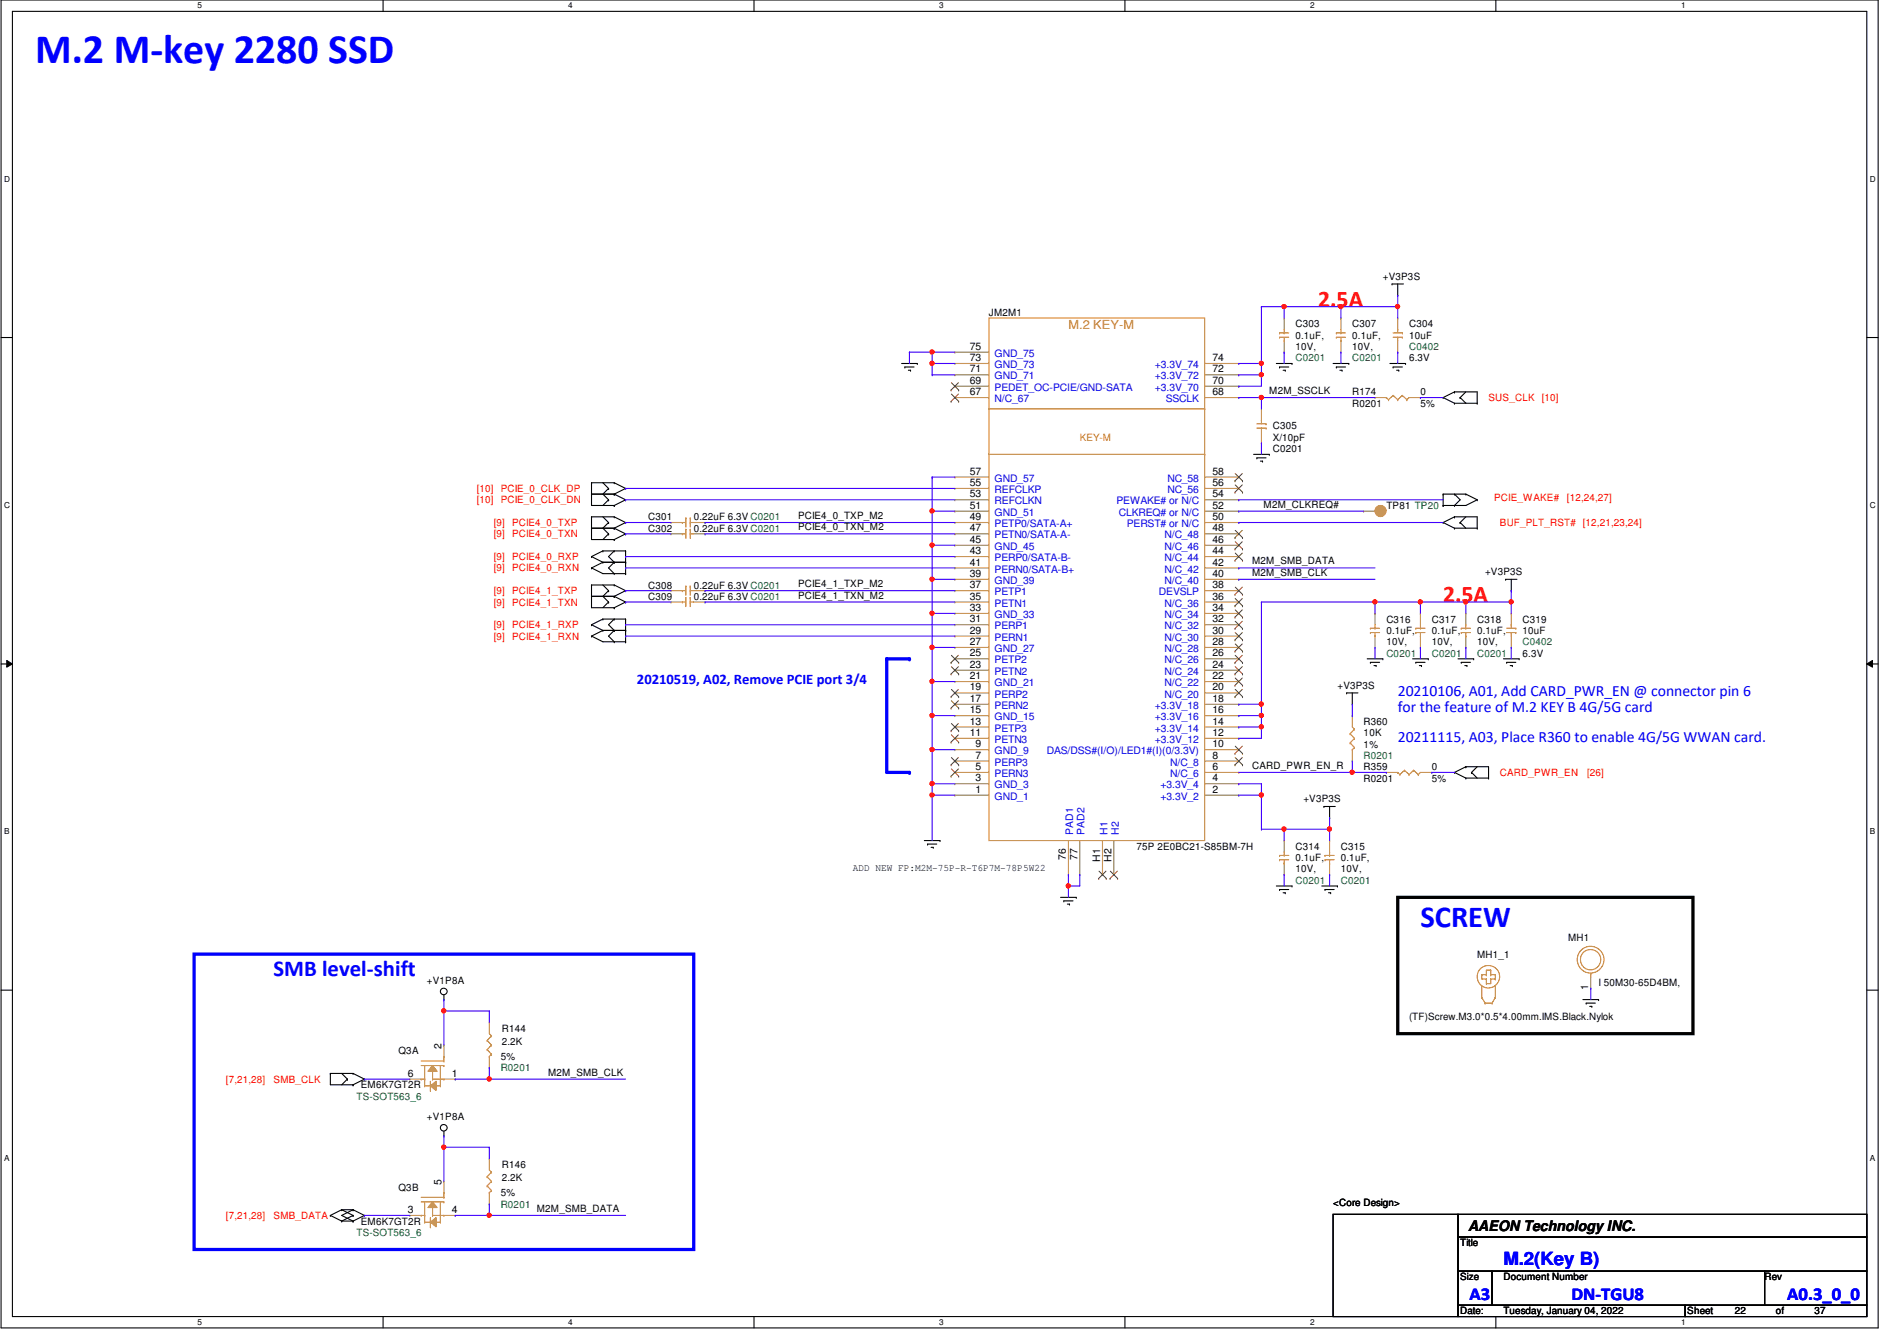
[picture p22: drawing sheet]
<svg xmlns="http://www.w3.org/2000/svg" width="297mm" height="210mm" viewBox="0 0 297 210" stroke-linecap="round" stroke-linejoin="round" font-family="sans-serif">
<defs><g id="words">
<text font-size="6.6" fill="#00f" x="5.5" y="9.8">M.2 M-key 2280 SSD</text>
<text font-size="4.8" fill="#00f" x="222.4" y="145">SCREW</text>
<g font-size="3.7" fill="#f00">
<text x="206.4" y="48">2.5A</text>
<text x="226" y="94.2">2.5A</text>
</g>
<text font-size="3.6" fill="#00f" x="42.8" y="152.7">SMB level-shift</text>
<g font-size="2.8" fill="#00f">
<text x="230.1" y="203.5">A3</text>
<text x="235.4" y="198">M.2(Key B)</text>
<text x="246.1" y="203.5">DN-TGU8</text>
<text x="279.9" y="203.5">A0.3_0_0</text>
</g>
<g font-size="2.5" fill="#00f">
<text x="218.9" y="109">20210106, A01, Add CARD_PWR_EN @ connector pin 6</text>
<text x="218.9" y="111.5">for the feature of M.2 KEY B 4G/5G card</text>
<text x="218.9" y="116.1">20211115, A03, Place R360 to enable 4G/5G WWAN card.</text>
</g>
<text font-size="2.3" fill="#00f" x="99.7" y="107.1">20210519, A02, Remove PCIE port 3/4</text>
<text font-size="2.3" x="229.9" y="192.7">AAEON Technology INC.</text>
<text font-size="1.9" fill="#cc8006" x="167.3" y="51.6">M.2 KEY-M</text>
<g font-size="1.6">
<text x="216.5" y="43.8">+V3P3S</text>
<text x="154.9" y="49.4">JM2M1</text>
<text x="202.9" y="51.2">C303</text>
<text x="202.9" y="53">0.1uF,</text>
<text x="211.7" y="51.2">C307</text>
<text x="211.7" y="53">0.1uF,</text>
<text x="220.6" y="51.2">C304</text>
<text x="220.6" y="53">10uF</text>
<text x="151.8" y="58.3">71</text>
<text x="151.8" y="56.5">73</text>
<text x="151.8" y="54.7">75</text>
<text x="189.9" y="58.3">72</text>
<text x="189.9" y="56.5">74</text>
<text x="202.9" y="54.8">10V,</text>
<text x="211.7" y="54.8">10V,</text>
<text x="220.6" y="56.6">6.3V</text>
<text x="151.8" y="61.8">67</text>
<text x="151.8" y="60.1">69</text>
<text x="189.9" y="61.8">68</text>
<text x="189.9" y="60.1">70</text>
<text x="198.8" y="61.7">M2M_SSCLK</text>
<text x="211.7" y="61.9">R174</text>
<text x="211.7" y="63.7">R0201</text>
<text x="222.4" y="61.9">0</text>
<text x="222.4" y="63.7">5%</text>
<text x="199.3" y="67.2">C305</text>
<text x="199.3" y="69">X/10pF</text>
<text x="199.3" y="70.8">C0201</text>
<text x="151.8" y="77.9">53</text>
<text x="151.8" y="76.1">55</text>
<text x="151.8" y="74.3">57</text>
<text x="189.9" y="77.9">54</text>
<text x="189.9" y="76.1">56</text>
<text x="189.9" y="74.3">58</text>
<text x="101.5" y="83.2">C302</text>
<text x="101.5" y="81.4">C301</text>
<text x="108.6" y="83.2">0.22uF 6.3V C0201</text>
<text x="108.6" y="81.4">0.22uF 6.3V C0201</text>
<text x="125" y="81.2">PCIE4_0_TXP_M2</text>
<text x="125" y="83">PCIE4_0_TXN_M2</text>
<text x="151.8" y="83.2">47</text>
<text x="151.8" y="81.4">49</text>
<text x="151.8" y="79.6">51</text>
<text x="189.9" y="83.2">48</text>
<text x="189.9" y="81.4">50</text>
<text x="189.9" y="79.6">52</text>
<text x="197.9" y="79.5">M2M_CLKREQ#</text>
<text x="217.1" y="79.7">TP81 TP20</text>
<text x="151.8" y="88.5">41</text>
<text x="151.8" y="86.7">43</text>
<text x="151.8" y="85">45</text>
<text x="189.9" y="88.5">42</text>
<text x="189.9" y="86.7">44</text>
<text x="189.9" y="85">46</text>
<text x="196.1" y="88.3">M2M_SMB_DATA</text>
<text x="101.5" y="93.9">C309</text>
<text x="101.5" y="92.1">C308</text>
<text x="108.6" y="93.9">0.22uF 6.3V C0201</text>
<text x="108.6" y="92.1">0.22uF 6.3V C0201</text>
<text x="125" y="91.9">PCIE4_1_TXP_M2</text>
<text x="125" y="93.7">PCIE4_1_TXN_M2</text>
<text x="151.8" y="95.6">33</text>
<text x="151.8" y="93.9">35</text>
<text x="151.8" y="92.1">37</text>
<text x="151.8" y="90.3">39</text>
<text x="189.9" y="95.6">34</text>
<text x="189.9" y="93.9">36</text>
<text x="189.9" y="92.1">38</text>
<text x="189.9" y="90.3">40</text>
<text x="196.1" y="90.1">M2M_SMB_CLK</text>
<text x="232.5" y="90">+V3P3S</text>
<text x="151.8" y="101">27</text>
<text x="151.8" y="99.2">29</text>
<text x="151.8" y="97.4">31</text>
<text x="189.9" y="101">28</text>
<text x="189.9" y="99.2">30</text>
<text x="189.9" y="97.4">32</text>
<text x="217.1" y="97.5">C316</text>
<text x="217.1" y="99.2">0.1uF,</text>
<text x="217.1" y="101">10V,</text>
<text x="224.2" y="97.5">C317</text>
<text x="224.2" y="99.2">0.1uF,</text>
<text x="224.2" y="101">10V,</text>
<text x="231.3" y="97.5">C318</text>
<text x="231.3" y="99.2">0.1uF,</text>
<text x="231.3" y="101">10V,</text>
<text x="238.4" y="97.5">C319</text>
<text x="238.4" y="99.2">10uF</text>
<text x="151.8" y="106.3">21</text>
<text x="151.8" y="104.5">23</text>
<text x="151.8" y="102.7">25</text>
<text x="189.9" y="106.3">22</text>
<text x="189.9" y="104.5">24</text>
<text x="189.9" y="102.7">26</text>
<text x="209.4" y="107.8">+V3P3S</text>
<text x="238.4" y="102.8">6.3V</text>
<text x="151.8" y="109.9">17</text>
<text x="151.8" y="113.4">13</text>
<text x="151.8" y="111.6">15</text>
<text x="151.8" y="108.1">19</text>
<text x="189.9" y="108.1">20</text>
<text x="189.9" y="113.4">14</text>
<text x="189.9" y="111.6">16</text>
<text x="189.9" y="109.9">18</text>
<text x="213.5" y="113.5">R360</text>
<text x="151.8" y="115.2">11</text>
<text x="152.7" y="118.7">7</text>
<text x="152.7" y="117">9</text>
<text x="189.9" y="118.7">8</text>
<text x="189.9" y="117">10</text>
<text x="189.9" y="115.2">12</text>
<text x="213.5" y="115.2">10K</text>
<text x="213.5" y="117">1%</text>
<text x="152.7" y="124.1">1</text>
<text x="152.7" y="122.3">3</text>
<text x="152.7" y="120.5">5</text>
<text x="189.9" y="124.1">2</text>
<text x="189.9" y="122.3">4</text>
<text x="189.9" y="120.5">6</text>
<text x="196.1" y="120.4">CARD_PWR_EN_R</text>
<text x="204.1" y="125.6">+V3P3S</text>
<text x="213.5" y="120.6">R359</text>
<text x="213.5" y="122.3">R0201</text>
<text x="224.2" y="120.6">0</text>
<text x="224.2" y="122.3">5%</text>
<text x="133.5" y="136.4">ADD NEW FP:M2M-75P-R-T6P7M-78P5W22</text>
<text x="166.9" y="134.6" transform="rotate(-90 166.9 134.6)">76</text>
<text x="168.7" y="134.6" transform="rotate(-90 168.7 134.6)">77</text>
<text x="172.3" y="134.9" transform="rotate(-90 172.3 134.9)">H1</text>
<text x="174" y="134.9" transform="rotate(-90 174 134.9)">H2</text>
<text x="178" y="133">75P 2E0BC21-S85BM-7H</text>
<text x="202.9" y="133">C314</text>
<text x="202.9" y="134.8">0.1uF,</text>
<text x="202.9" y="136.6">10V,</text>
<text x="210" y="133">C315</text>
<text x="210" y="134.8">0.1uF,</text>
<text x="210" y="136.6">10V,</text>
<text x="231.3" y="149.9">MH1_1</text>
<text x="245.5" y="147.2">MH1</text>
<text x="66.8" y="154">+V1P8A</text>
<text x="248.7" y="155" transform="rotate(-90 248.7 155)">1</text>
<text x="250.3" y="154.3">I 50M30-65D4BM,</text>
<text x="78.6" y="161.5">R144</text>
<text x="220.6" y="159.7">(TF)Screw.M3.0*0.5*4.00mm.IMS.Black.Nylok</text>
<text x="62.4" y="165">Q3A</text>
<text x="69.1" y="164.1" transform="rotate(-90 69.1 164.1)">2</text>
<text x="78.4" y="165.9">5%</text>
<text x="78.6" y="163.6">2.2K</text>
<text x="56.5" y="170.3">EM6K7GT2R</text>
<text x="63.8" y="168.5">6</text>
<text x="70.7" y="168.5">1</text>
<text x="85.8" y="168.4">M2M_SMB_CLK</text>
<text x="66.8" y="175.3">+V1P8A</text>
<text x="69.1" y="185.5" transform="rotate(-90 69.1 185.5)">5</text>
<text x="78.6" y="182.8">R146</text>
<text x="78.6" y="184.9">2.2K</text>
<text x="56.5" y="191.7">EM6K7GT2R</text>
<text x="62.4" y="186.4">Q3B</text>
<text x="63.8" y="189.9">3</text>
<text x="70.7" y="189.9">4</text>
<text x="78.4" y="187.2">5%</text>
<text x="84.1" y="189.7">M2M_SMB_DATA</text>
<text x="208.7" y="188.8">&lt;Core Design&gt;</text>
<text x="228.6" y="195.1">Title</text>
<text x="228.6" y="200.4">Size</text>
<text x="235.4" y="200.4">Document Number</text>
<text x="276.3" y="200.4">Rev</text>
<text x="228.6" y="205.7">Date:</text>
<text x="235.4" y="205.7">Tuesday, January 04, 2022</text>
<text x="264.2" y="205.7">Sheet</text>
<text x="271.6" y="205.7">22</text>
<text x="278.1" y="205.7">of</text>
<text x="284.1" y="205.7">37</text>
</g>
<g font-size="1.6" fill="#00c">
<text x="155.7" y="59.4">GND_71</text>
<text x="155.7" y="57.6">GND_73</text>
<text x="155.7" y="55.8">GND_75</text>
<text x="180.8" y="59.4">+3.3V_72</text>
<text x="180.8" y="57.6">+3.3V_74</text>
<text x="155.7" y="62.9">N/C_67</text>
<text x="155.7" y="61.2">PEDET_OC-PCIE/GND-SATA</text>
<text x="180.8" y="61.2">+3.3V_70</text>
<text x="182.5" y="62.9">SSCLK</text>
<text x="155.7" y="77.2">REFCLKP</text>
<text x="155.7" y="75.4">GND_57</text>
<text x="182.8" y="77.2">NC_56</text>
<text x="182.8" y="75.4">NC_58</text>
<text x="155.7" y="82.5">PETP0/SATA-A+</text>
<text x="155.7" y="80.7">GND_51</text>
<text x="155.7" y="79">REFCLKN</text>
<text x="174.8" y="79">PEWAKE# or N/C</text>
<text x="175.2" y="80.7">CLKREQ# or N/C</text>
<text x="176.4" y="82.5">PERST# or N/C</text>
<text x="155.7" y="89.6">PERN0/SATA-B+</text>
<text x="155.7" y="87.8">PERP0/SATA-B-</text>
<text x="155.7" y="86.1">GND_45</text>
<text x="155.7" y="84.3">PETN0/SATA-A-</text>
<text x="182.3" y="89.6">N/C_42</text>
<text x="182.3" y="87.8">N/C_44</text>
<text x="182.3" y="86.1">N/C_46</text>
<text x="182.3" y="84.3">N/C_48</text>
<text x="155.7" y="95">PETN1</text>
<text x="155.7" y="93.2">PETP1</text>
<text x="155.7" y="91.4">GND_39</text>
<text x="181.5" y="93.2">DEVSLP</text>
<text x="182.3" y="95">N/C_36</text>
<text x="182.3" y="91.4">N/C_40</text>
<text x="155.7" y="100.3">PERN1</text>
<text x="155.7" y="98.5">PERP1</text>
<text x="155.7" y="96.7">GND_33</text>
<text x="182.3" y="100.3">N/C_30</text>
<text x="182.3" y="98.5">N/C_32</text>
<text x="182.3" y="96.7">N/C_34</text>
<text x="155.7" y="107.4">GND_21</text>
<text x="155.7" y="105.6">PETN2</text>
<text x="155.7" y="103.8">PETP2</text>
<text x="155.7" y="102.1">GND_27</text>
<text x="182.3" y="107.4">N/C_22</text>
<text x="182.3" y="105.6">N/C_24</text>
<text x="182.3" y="103.8">N/C_26</text>
<text x="182.3" y="102.1">N/C_28</text>
<text x="155.7" y="111">PERN2</text>
<text x="155.7" y="112.7">GND_15</text>
<text x="155.7" y="109.2">PERP2</text>
<text x="180.8" y="112.7">+3.3V_16</text>
<text x="180.8" y="111">+3.3V_18</text>
<text x="182.3" y="109.2">N/C_20</text>
<text x="155.7" y="119.8">PERP3</text>
<text x="155.7" y="118.1">GND_9</text>
<text x="155.7" y="116.3">PETN3</text>
<text x="155.7" y="114.5">PETP3</text>
<text x="163.9" y="118.1">DAS/DSS#(I/O)/LED1#(I)(0/3.3V)</text>
<text x="180.8" y="116.3">+3.3V_12</text>
<text x="180.8" y="114.5">+3.3V_14</text>
<text x="183.2" y="119.8">N/C_8</text>
<text x="155.7" y="125.2">GND_1</text>
<text x="155.7" y="123.4">GND_3</text>
<text x="155.7" y="121.6">PERN3</text>
<text x="181.7" y="125.2">+3.3V_2</text>
<text x="181.7" y="123.4">+3.3V_4</text>
<text x="183.2" y="121.6">N/C_6</text>
<text x="168.1" y="130.7" transform="rotate(-90 168.1 130.7)">PAD1</text>
<text x="169.8" y="130.7" transform="rotate(-90 169.8 130.7)">PAD2</text>
<text x="173.4" y="130.7" transform="rotate(-90 173.4 130.7)">H1</text>
<text x="175.2" y="130.7" transform="rotate(-90 175.2 130.7)">H2</text>
</g>
<g font-size="1.6" fill="#008000">
<text x="202.9" y="56.6">C0201</text>
<text x="211.7" y="56.6">C0201</text>
<text x="220.6" y="54.8">C0402</text>
<text x="238.4" y="101">C0402</text>
<text x="217.1" y="102.8">C0201</text>
<text x="224.2" y="102.8">C0201</text>
<text x="231.3" y="102.8">C0201</text>
<text x="213.5" y="118.8">R0201</text>
<text x="202.9" y="138.3">C0201</text>
<text x="210" y="138.3">C0201</text>
<text x="78.4" y="167.7">R0201</text>
<text x="55.8" y="172.1">TS-SOT563_6</text>
<text x="78.4" y="189">R0201</text>
<text x="55.8" y="193.5">TS-SOT563_6</text>
</g>
<g font-size="1.6" fill="#f00">
<text x="233.1" y="62.8">SUS_CLK</text>
<text x="241.4" y="62.8">[10]</text>
<text x="74.7" y="77">[10]</text>
<text x="78.4" y="77">PCIE_0_CLK_DP</text>
<text x="74.7" y="78.8">[10]</text>
<text x="77.3" y="82.3">[9]</text>
<text x="78.4" y="78.8">PCIE_0_CLK_DN</text>
<text x="80.2" y="82.3">PCIE4_0_TXP</text>
<text x="234" y="78.4">PCIE_WAKE#</text>
<text x="234.9" y="82.3">BUF_PLT_RST# [12,21,23,24]</text>
<text x="245.4" y="78.4">[12,24,27]</text>
<text x="77.3" y="84.1">[9]</text>
<text x="77.3" y="87.7">[9]</text>
<text x="77.3" y="89.5">[9]</text>
<text x="80.2" y="84.1">PCIE4_0_TXN</text>
<text x="80.2" y="87.7">PCIE4_0_RXP</text>
<text x="80.2" y="89.5">PCIE4_0_RXN</text>
<text x="77.3" y="93">[9]</text>
<text x="77.3" y="94.8">[9]</text>
<text x="80.2" y="93">PCIE4_1_TXP</text>
<text x="80.2" y="94.8">PCIE4_1_TXN</text>
<text x="77.3" y="100.1">[9]</text>
<text x="77.3" y="98.3">[9]</text>
<text x="80.2" y="100.1">PCIE4_1_RXN</text>
<text x="80.2" y="98.3">PCIE4_1_RXP</text>
<text x="234.9" y="121.5">CARD_PWR_EN</text>
<text x="248.5" y="121.5">[26]</text>
<text x="35.4" y="169.5">[7,21,28]</text>
<text x="42.8" y="169.5">SMB_CLK</text>
<text x="35.4" y="190.8">[7,21,28]</text>
<text x="42.8" y="190.8">SMB_DATA</text>
</g>
<text font-size="1.6" fill="#cc8006" x="169.1" y="69">KEY-M</text>
<g font-size="1.3">
<text x="30.9" y="1.3">5</text>
<text x="89" y="1.3">4</text>
<text x="147.1" y="1.3">3</text>
<text x="205.1" y="1.3">2</text>
<text x="263.2" y="1.3">1</text>
<text x=".6" y="28.4">D</text>
<text x="292.8" y="28.4">D</text>
<text x=".6" y="79.5">C</text>
<text x="292.8" y="79.5">C</text>
<text x=".6" y="130.6">B</text>
<text x="292.8" y="130.6">B</text>
<text x=".6" y="181.7">A</text>
<text x="292.8" y="181.7">A</text>
<text x="30.9" y="207.4">5</text>
<text x="89" y="207.4">4</text>
<text x="147.1" y="207.4">3</text>
<text x="205.1" y="207.4">2</text>
<text x="263.2" y="207.4">1</text>
</g>
</g></defs>
<path d="M.2 0h293.9v207.9h-293.9zM1.9 1.8h290.4v204.3h-290.4z" fill="none" stroke="#000" stroke-width=".17"/>
<g fill="#fff">
<path d="M30.9 .2h.7v1.4h-.7z"/>
<path d="M30.9 206.2h.7v1.4h-.7z"/>
</g>
<path d="M60 0v1.8M60 206.1v1.8" fill="none" stroke="#000" stroke-width=".17"/>
<g fill="#fff">
<path d="M89 .2h.7v1.4h-.7z"/>
<path d="M89 206.2h.7v1.4h-.7z"/>
</g>
<path d="M118.1 0v1.8M118.1 206.1v1.8" fill="none" stroke="#000" stroke-width=".17"/>
<g fill="#fff">
<path d="M147.1 .2h.6v1.4h-.6z"/>
<path d="M147.1 206.2h.6v1.4h-.6z"/>
</g>
<path d="M176.1 0v1.8M176.1 206.1v1.8" fill="none" stroke="#000" stroke-width=".17"/>
<g fill="#fff">
<path d="M205.1 .2h.7v1.4h-.7z"/>
<path d="M205.1 206.2h.7v1.4h-.7z"/>
</g>
<path d="M234.2 0v1.8M234.2 206.1v1.8" fill="none" stroke="#000" stroke-width=".17"/>
<g fill="#fff">
<path d="M263.2 .2h.7v1.4h-.7z"/>
<path d="M263.2 206.2h.7v1.4h-.7z"/>
<path d="M.6 27.3h.9v1.4h-.9z"/>
<path d="M292.8 27.3h.9v1.4h-.9z"/>
<path d="M.6 78.4h.9v1.4h-.9z"/>
<path d="M292.8 78.4h.9v1.4h-.9z"/>
</g>
<path d="M.2 52.8h1.7M292.3 52.8h1.8" fill="none" stroke="#000" stroke-width=".17"/>
<g fill="#fff">
<path d="M.6 129.5h.8v1.4h-.8z"/>
<path d="M292.8 129.5h.8v1.4h-.8z"/>
</g>
<path d="M.2 103.9h1.7M292.3 103.9h1.8" fill="none" stroke="#000" stroke-width=".17"/>
<path d="M1.1 103.4l.8 .5-.8 .5zM292.3 103.9l.9-.5v1z" fill="#000"/>
<path d="M1.1 103.4l.8 .5-.8 .5zM292.3 103.9l.9-.5v1z" fill="none" stroke="#000" stroke-width=".16"/>
<g fill="#fff">
<path d="M.6 180.5h.8v1.4h-.8z"/>
<path d="M292.8 180.5h.8v1.4h-.8z"/>
</g>
<path d="M.2 155h1.7M292.3 155h1.8" fill="none" stroke="#000" stroke-width=".17"/>
<path d="M218.9 140.5h46.2v21.3h-46.2z" fill="none" stroke="#000" stroke-width=".51"/>
<path d="M138.8 103.1h3.6M30.4 149.4h78.2v46.2h-78.2z" fill="none" stroke="#00f" stroke-width=".51"/>
<circle cx="142.4" cy="103.1" r=".25" fill="#00f"/>
<path d="M138.8 103.1v17.8" fill="none" stroke="#00f" stroke-width=".51"/>
<circle cx="138.8" cy="103.1" r=".25" fill="#00f"/>
<path d="M138.8 120.9h3.6" fill="none" stroke="#00f" stroke-width=".51"/>
<circle cx="142.4" cy="120.9" r=".25" fill="#00f"/>
<g fill="none" stroke="#000" stroke-width=".17">
<path d="M141.2 56.9h2.4M141.7 57.4h.1M141.7 57.4h1.4M142.2 58h.4M142.6 58h.1M143.6 56.9h.1M199.9 56.9h2.4M200.4 57.4h.1M200.4 57.4h1.4M200.9 58h.3M201.2 58h.1M202.3 56.9h.1"/>
<path d="M208.7 56.9h2.5M209.3 57.4h.1M209.3 57.4h1.4M209.8 58h.3M210.1 58h.1M211.2 56.9h.1M217.6 56.9h2.5M218 44.4h.1M218 44.4h1.7M218.1 57.4h.1M218.1 57.4h1.5M218.7 58h.3"/>
<path d="M218.9 46.2h.1M218.9 44.4v1.8M219 58h.1M220.1 56.9h.1M92.6 75.6h.1M92.6 77.3h.1M92.6 75.6v3.5h3.6M92.6 77.3h3.6M92.6 75.6h3.6M94.4 75.6l.9 .9M95.3 76.5h.1M95.3 78.2h.1"/>
<path d="M95.3 76.5l-.9 .8 .9 .9M95.3 78.2l-.9 .9M96.2 77.3h.1M96.2 75.6h.1M96.2 79.1h.1M96.2 75.6l1.8 .9M96.2 77.3l1.8 .9M98 76.5h.1M98 78.2h.1M98 76.5l-1.8 .8M98 78.2l-1.8 .9M196.3 71.1h2.5"/>
<path d="M196.8 71.7h.1M196.8 71.7h1.4M197.4 72.2h.3M197.7 72.2h.1M198.8 71.1h.1M226 79.1h.1M226 77.3h.1M226 62.2h.1M226 77.3h3.5M226 77.3v1.8M226 62.2l1.7 .9M227.7 79.1h.1"/>
<path d="M227.7 77.3h.1M227.7 61.3h.1M227.7 63.1h.1M227.7 61.3h3.6v1.8M227.7 77.3l.9 .9-.9 .9M227.7 63.1h3.6M227.7 61.3l-1.7 .9M228.6 62.2h.1M228.6 62.2l.9 .9M229.5 77.3h.1M229.5 77.3l1.8 .9M229.5 61.3l-.9 .9"/>
<path d="M231.3 78.2h.1M231.3 63.1h.1M231.3 78.2l-1.8 .9h-3.5M92.6 91.6h.1M92.6 93.3h.1M92.6 99.6h.1M92.6 97.8h.1M92.6 82.7h.1M92.6 80.9h.1M92.6 87.1h.1M92.6 88.9h.1M92.6 80.9h3.6"/>
<path d="M92.6 82.7h3.6M92.6 93.3h3.6M92.6 91.6h3.6M92.6 80.9v3.6h3.6M92.6 91.6v3.5h3.6M92.6 99.6l1.8 .9h3.6M92.6 97.8l1.8 .9M92.6 87.1l1.8 .9M92.6 88.9l1.8 .9h3.6M94.4 98.7h.1M94.4 96.9h.1M94.4 86.2h.1"/>
<path d="M94.4 88h.1M94.4 91.6l.9 .9M94.4 98.7l-1.8 .9M94.4 98.7h3.6M94.4 96.9l-1.8 .9M94.4 96.9h3.6M94.4 80.9l.9 .9M94.4 88h3.6M94.4 86.2l-1.8 .9M94.4 86.2h3.6M94.4 88l-1.8 .9M95.3 92.5h.1"/>
<path d="M95.3 94.2h.1M95.3 83.6h.1M95.3 81.8h.1M95.3 92.5l-.9 .8 .9 .9M95.3 94.2l-.9 .9M95.3 81.8l-.9 .9 .9 .9M95.3 83.6l-.9 .9M96.2 93.3h.1M96.2 91.6h.1M96.2 95.1h.1M96.2 98.7h.1M96.2 96.9h.1"/>
<path d="M96.2 84.5h.1M96.2 82.7h.1M96.2 80.9h.1M96.2 88h.1M96.2 86.2h.1M96.2 89.8h.1M96.2 91.6l1.8 .9M96.2 93.3l1.8 .9M96.2 98.7l-.9 .9 .9 .9M96.2 96.9l-.9 .9 .9 .9M96.2 82.7l1.8 .9M96.2 80.9l1.8 .9"/>
<path d="M96.2 86.2l-.9 .9 .9 .9M96.2 88l-.9 .9 .9 .9M98 92.5h.1M98 94.2h.1M98 98.7h.1M98 96.9h.1M98 83.6h.1M98 81.8h.1M98 88h.1M98 86.2h.1M98 89.8h.1M98 92.5l-1.8 .8"/>
<path d="M98 94.2l-1.8 .9M98 86.2v3.6M98 96.9v3.6M98 83.6l-1.8 .9M98 81.8l-1.8 .9M226 81.8h.1M226 81.8l1.7 .9M227.7 80.9h.1M227.7 82.7h.1M227.7 80.9h3.6v1.8M227.7 82.7h3.6M227.7 80.9l-1.7 .9"/>
<path d="M228.6 81.8h.1M228.6 81.8l.9 .9M229.5 80.9l-.9 .9M231.3 82.7h.1M235.8 90.7h.1M235.8 90.7h1.7M236.6 92.5h.1M236.6 90.7v1.8M96.2 100.5h.1M98 100.5h.1M210.9 108.5h.1M210.9 108.5h1.7"/>
<path d="M211.7 110.2h.1M211.7 108.5v1.7M214.1 103.1h2.4M214.6 103.7h.1M214.6 103.7h1.4M215.1 104.2h.4M215.5 104.2h.1M216.5 103.1h.1M221.2 103.1h2.4M221.7 103.7h.1M221.7 103.7h1.4M222.2 104.2h.4"/>
<path d="M222.6 104.2h.1M223.6 103.1h.1M228.3 103.1h2.5M228.8 103.7h.1M228.8 103.7h1.4M229.4 104.2h.3M229.7 104.2h.1M230.8 103.1h.1M235.4 103.1h2.5M235.9 103.7h.1M235.9 103.7h1.5M236.5 104.2h.3"/>
<path d="M236.8 104.2h.1M237.9 103.1h.1M144.7 131.6h2.5M145.2 132.1h.1M145.2 132.1h1.5M145.8 132.6h.3M146.1 132.6h.1M147.2 131.6h.1M199.9 138.7h2.4M200.4 139.2h.1M200.4 139.2h1.4M200.9 139.7h.3"/>
<path d="M201.2 139.7h.1M202.3 138.7h.1M207 138.7h2.4M207.3 126.2h.1M207.3 126.2h1.8M207.5 139.2h.1M207.5 139.2h1.4M208 139.7h.4M208.2 128h.1M208.2 126.2v1.8M208.4 139.7h.1M209.4 138.7h.1"/>
<path d="M227.7 120.9h.1M227.7 120.9l1.8 .9M229.5 120h.1M229.5 121.8h.1M229.5 120h3.6v1.8M229.5 121.8h3.6M229.5 120l-1.8 .9M230.4 120.9h.1M230.4 120.9l.9 .9M231.3 120l-.9 .9M233.1 121.8h.1M69.5 156.5h.1"/>
<path d="M69.5 155.7v.8M166.1 140.5h2.4M166.6 141h.1M166.6 141h1.4M167.1 141.5h.4M167.5 141.5h.1M168.5 140.5h.1M247.9 156.5h2.4M248.4 157h.1M248.4 157h1.4M248.9 157.5h.4M249.3 157.5h.1"/>
<path d="M250.3 156.5h.1M51.7 168h.1M51.7 168v1.8h3.6M51.7 168h3.6M53.5 168l.9 .9M54.4 168.9h.1M54.4 168.9l-.9 .9M55.3 169.8h.1M55.3 168h.1M55.3 168l1.8 .9M57.1 168.9h.1M57.1 168.9l-1.8 .9"/>
<path d="M69.5 177.8h.1M69.5 177.1v.7M51.7 190.2h.1M51.7 190.2l1.8 .9M53.5 189.4h.1M53.5 191.1h.1M53.5 189.4h1.8M53.5 189.4l-1.8 .8M53.5 191.1h1.8M53.5 189.4l1.8 .8M55.3 191.1h.1M55.3 189.4h.1"/>
<path d="M55.3 190.2h.1M55.3 189.4l1.8 .8M55.3 189.4l-1.8 .8 1.8 .9M55.3 190.2l-1.8 .9M57.1 190.2h.1M57.1 190.2l-1.8 .9M208.7 190.1h19.6v16h-19.6zM228.3 190.1h64v3.5h-64zM228.3 193.6h64v5.4h-64zM228.3 199h5.3v5.3h-5.3zM233.6 199h42.7v5.3h-42.7zM276.3 199h16v5.3h-16z"/>
<path d="M228.3 204.3h35.6v1.8h-35.6zM263.9 204.3h28.4v1.8h-28.4z"/>
<circle cx="69.5" cy="155.2" r=".52"/>
<circle cx="69.5" cy="176.5" r=".52"/>
</g>
<g fill="none" stroke="#cc8006" stroke-width=".17">
<path d="M218.1 52.1h1.5M218.1 52.8h1.5M218.9 51.6h.1M218.9 52.8h.1M218.9 51.6v.5M218.9 52.8v.5M219.6 52.1h.1M219.6 52.8h.1M196.8 66.3h1.4M196.8 67h1.4M197.5 65.8h.1M197.5 67h.1"/>
<path d="M197.5 65.8v.5M197.5 67v.6M198.2 66.3h.1M198.2 67h.1M217.1 62.2h.1M217.1 62.2l.3 .4M217.4 62.6h.1M218.1 61.9h.1M218.1 61.9l-.7 .7M218.1 61.9l.8 .7M218.9 62.6h.1M219.6 61.9h.1"/>
<path d="M219.6 61.9l.7 .7M219.6 61.9l-.7 .7M220.3 62.6h.1M220.6 62.2l-.3 .4M106.8 94.2h.1M106.8 83.6h.1M106.8 81.8h.1M106.8 94.2h.6M106.8 83.6h.6M106.8 81.8h.6M107.4 93.5h.1M107.4 82.8h.1"/>
<path d="M107.4 81.1h.1M107.4 81.1v1.4M107.4 82.8v1.5M107.4 93.5v1.5M108.1 93.5h.1M108.1 94.2h.1M108.1 82.8h.1M108.1 83.6h.1M108.1 81.1h.1M108.1 81.8h.1M108.1 94.2h.5M108.1 81.1v1.4"/>
<path d="M108.1 82.8v1.5M108.1 93.5v1.5M108.1 83.6h.5M108.1 81.8h.5M214.6 99h.1M214.6 98.3h.1M214.6 99h1.4M214.6 98.3h1.4M215.3 99.6h.1M215.3 98.3h.1M215.3 97.8v.5M215.3 99v.6"/>
<path d="M211.4 114.9h.1M211.4 116.3h.1M211.4 116.3l.7 .7M211.4 114.9l.7 .7M211.7 117.3h.1M211.7 113.8l.4 .3M212.1 117h.1M212.1 114.1h.1M212.1 115.6h.1M212.1 117l-.4 .3M212.1 114.1l-.7 .8M212.1 115.6l-.7 .7"/>
<path d="M218.9 120.9h.1M218.9 120.9l.3 .3M219.2 121.2h.1M219.9 120.6h.1M219.9 120.6l-.7 .6M219.9 120.6l.7 .6M220.6 121.2h.1M221.4 120.6h.1M221.4 120.6l.7 .6M221.4 120.6l-.8 .6M222.1 121.2h.1M222.4 120.9l-.3 .3"/>
<path d="M232 156.1h.1M232 152.6h.1M232 152.6v.6h.7M232 154.3v1.8M232 156.1l.5 .9M232 152.6h.7M232.5 157h.1M232.5 157h1.1M232.7 152.6h.1M232.7 153.2h.1M232.7 154h.1M232.7 153.2v.8"/>
<path d="M233.4 151.8h.1M233.4 152.6h.1M233.4 153.2h.1M233.4 152.6h.7v.6M233.4 151.8h-.7v.8M233.4 151.8v.8M233.4 153.2v.8h-.7M233.4 153.2h.7M233.6 157h.1M234.1 156.1h.1M234.1 153.2h.1M234.1 154.3v1.8"/>
<path d="M234.1 156.1l-.5 .9M66 166.8h3.5M66 166.1h3.5M69.5 166.8h.1M69.5 166.1h.1M69.5 165.4h.1M69.5 165.4v.7"/>
<circle cx="233.1" cy="152.9" r="1.76"/>
</g>
<g fill="none" stroke="#a84" stroke-width=".17">
<path d="M218.9 55.1h.1M218.9 49.8h.1M218.9 49.8v1.8M218.9 53.3v1.8M197.5 69.3h.1M197.5 64h.1M197.5 64v1.8M197.5 67.6v1.7M215.3 62.2h.1M215.3 62.2h1.8M220.6 62.2h1.8M222.4 62.2h.1"/>
<path d="M105.1 94.2h.1M105.1 83.6h.1M105.1 81.8h.1M105.1 94.2h1.7M105.1 83.6h1.7M105.1 81.8h1.7M108.6 94.2h1.8M108.6 83.6h1.8M108.6 81.8h1.8M110.4 94.2h.1M110.4 83.6h.1M110.4 81.8h.1"/>
<path d="M215.3 96h.1M215.3 96v1.8M215.3 99.6v1.7M211.7 112h.1M211.7 119.1h.1M211.7 112v1.8M211.7 117.3v1.8M215.3 101.3h.1M217.1 120.9h.1M217.1 120.9h1.8M222.4 120.9h1.8M224.2 120.9h.1"/>
</g>
<path d="M67.7 166.8l.7 .9h-1.4z" fill-rule="evenodd" fill="#cc8006"/>
<path d="M66 168.9h.1M66 168.9h.5M66.5 168.9h.1M66.5 166.8v2.1M67.7 166.8l.7 .9h-1.4zM67.7 168.9h.1M67.7 167.7v1.2M67.7 168.9h1.8M69 168.9h.1M69 166.8v2.1M69.5 168.9h.1" fill="none" stroke="#cc8006" stroke-width=".17"/>
<path d="M67.4 170l.9-.8v1.5z" fill-rule="evenodd" fill="#cc8006"/>
<g fill="none" stroke="#cc8006" stroke-width=".17">
<path d="M154.9 49.8h33.7v81.8h-33.7zM209.3 52.8h.1M209.3 52.1h.1M209.3 52.8h1.4M209.3 52.1h1.4M210 53.3h.1M210 52.1h.1M210 51.6v.5M210 52.8v.5M154.9 71.1h33.7M154.9 64h33.7M188.6 71.1h.1"/>
<path d="M188.6 64h.1M221.7 99h.1M221.7 98.3h.1M221.7 99h1.4M221.7 98.3h1.4M222.4 99.6h.1M222.4 98.3h.1M222.4 97.8v.5M222.4 99v.6M66.5 170h.1M66.5 170h.9M66.5 168.9v1.1"/>
<path d="M67.4 170l.9-.8v1.5zM67.4 170h.1M67.4 170.7h.1M67.4 169.2v1.5M68.3 170h.1M68.3 170h.7M69 170h.1M69 168.9v1.1M66 188.1h3.5M66 187.4h3.5M69.5 188.1h.1M69.5 187.4h.1"/>
<path d="M69.5 186.7h.1M69.5 186.7v.7"/>
</g>
<g fill="none" stroke="#a84" stroke-width=".17">
<path d="M149.5 58.7h.1M149.5 56.9h.1M149.5 55.1h.1M149.5 58.7h5.4M149.5 56.9h5.4M149.5 55.1h5.4M188.6 58.7h5.4M188.6 56.9h5.4M194 58.7h.1M194 56.9h.1M210 49.8h.1M210 55.1h.1"/>
<path d="M210 49.8v1.8M210 53.3v1.8M149.5 78.2h.1M149.5 76.5h.1M149.5 74.7h.1M149.5 62.2h.1M149.5 60.5h.1M149.5 78.2h5.4M149.5 76.5h5.4M149.5 74.7h5.4M149.5 62.2h5.4M149.5 60.5h5.4"/>
<path d="M188.6 78.2h5.4M188.6 76.5h5.4M188.6 74.7h5.4M188.6 62.2h5.4M188.6 60.5h5.4M194 78.2h.1M194 76.5h.1M194 74.7h.1M194 62.2h.1M194 60.5h.1M149.5 99.6h.1M149.5 97.8h.1"/>
<path d="M149.5 96h.1M149.5 94.2h.1M149.5 92.5h.1M149.5 90.7h.1M149.5 88.9h.1M149.5 87.1h.1M149.5 85.3h.1M149.5 83.6h.1M149.5 81.8h.1M149.5 80h.1M149.5 99.6h5.4M149.5 97.8h5.4"/>
<path d="M149.5 96h5.4M149.5 94.2h5.4M149.5 92.5h5.4M149.5 90.7h5.4M149.5 88.9h5.4M149.5 87.1h5.4M149.5 85.3h5.4M149.5 83.6h5.4M149.5 81.8h5.4M149.5 80h5.4M188.6 99.6h5.4M188.6 97.8h5.4"/>
<path d="M188.6 96h5.4M188.6 94.2h5.4M188.6 92.5h5.4M188.6 90.7h5.4M188.6 88.9h5.4M188.6 87.1h5.4M188.6 85.3h5.4M188.6 83.6h5.4M188.6 81.8h5.4M188.6 80h5.4M194 99.6h.1M194 97.8h.1"/>
<path d="M194 96h.1M194 94.2h.1M194 92.5h.1M194 90.7h.1M194 88.9h.1M194 87.1h.1M194 85.3h.1M194 83.6h.1M194 81.8h.1M194 80h.1M222.4 96h.1M222.4 96v1.8"/>
<path d="M222.4 99.6v1.7M149.5 119.1h.1M149.5 117.3h.1M149.5 115.6h.1M149.5 106.7h.1M149.5 104.9h.1M149.5 103.1h.1M149.5 101.3h.1M149.5 110.2h.1M149.5 113.8h.1M149.5 112h.1M149.5 108.5h.1"/>
<path d="M149.5 119.1h5.4M149.5 117.3h5.4M149.5 115.6h5.4M149.5 108.5h5.4M149.5 106.7h5.4M149.5 104.9h5.4M149.5 103.1h5.4M149.5 101.3h5.4M149.5 113.8h5.4M149.5 112h5.4M149.5 110.2h5.4M188.6 119.1h5.4"/>
<path d="M188.6 117.3h5.4M188.6 115.6h5.4M188.6 108.5h5.4M188.6 106.7h5.4M188.6 104.9h5.4M188.6 103.1h5.4M188.6 101.3h5.4M188.6 113.8h5.4M188.6 112h5.4M188.6 110.2h5.4M194 119.1h.1M194 117.3h.1"/>
<path d="M194 108.5h.1M194 106.7h.1M194 104.9h.1M194 103.1h.1M194 101.3h.1M194 115.6h.1M194 113.8h.1M194 112h.1M194 110.2h.1M222.4 101.3h.1M149.5 124.5h.1M149.5 122.7h.1"/>
<path d="M149.5 120.9h.1M149.5 124.5h5.4M149.5 122.7h5.4M149.5 120.9h5.4M167.3 136.9h.1M167.3 131.6v5.3M169.1 136.9h.1M169.1 131.6v5.3M172.6 136.9h.1M172.6 131.6v5.3M174.4 136.9h.1M174.4 131.6v5.3"/>
<path d="M188.6 124.5h5.4M188.6 122.7h5.4M188.6 120.9h5.4M194 124.5h.1M194 122.7h.1M194 120.9h.1M64.2 168.9h.1M64.2 168.9h1.8M69.5 163.6h.1M69.5 168.9h1.8M69.5 163.6v1.8M71.3 168.9h.1"/>
</g>
<g fill="none" stroke="#804000" stroke-width=".16">
<path d="M149 59.9l1.1 1.1M150.1 59.9l-1.2 1.1M148.9 62.8h.1M148.9 61h.1M149 61.7l1.1 1.1M150.1 61.7l-1.2 1.1M150.1 62.8h.1M150.1 61h.1M193.4 77h.1M193.4 75.3h.1M193.4 75.9l1.2 1.1M193.4 74.1l1.2 1.2"/>
<path d="M194.5 75.9l-1.1 1.1M194.5 74.1l-1.1 1.2M194.6 77h.1M194.6 75.3h.1M193.4 98.4h.1M193.4 96.6h.1M193.4 94.8h.1M193.4 93h.1M193.4 87.7h.1M193.4 85.9h.1M193.4 84.2h.1M193.4 99l1.2 1.2"/>
<path d="M193.4 97.2l1.2 1.2M193.4 95.5l1.2 1.1M193.4 93.7l1.2 1.1M193.4 91.9l1.2 1.1M193.4 86.6l1.2 1.1M193.4 84.8l1.2 1.1M193.4 83l1.2 1.2M194.5 99l-1.1 1.2M194.5 97.2l-1.1 1.2M194.5 95.5l-1.1 1.1M194.5 93.7l-1.1 1.1M194.5 91.9l-1.1 1.1"/>
<path d="M194.5 86.6l-1.1 1.1M194.5 84.8l-1.1 1.1M194.5 83l-1.1 1.2M194.6 98.4h.1M194.6 96.6h.1M194.6 94.8h.1M194.6 93h.1M194.6 87.7h.1M194.6 85.9h.1M194.6 84.2h.1M148.9 119.7h.1M148.9 116.2h.1"/>
<path d="M148.9 105.5h.1M148.9 103.7h.1M148.9 110.8h.1M148.9 114.4h.1M148.9 109.1h.1M149 118.6l1.1 1.1M149 115l1.1 1.2M149 104.4l1.1 1.1M149 102.6l1.1 1.1M149 109.7l1.1 1.1M149 113.2l1.1 1.2M149 107.9l1.1 1.2"/>
<path d="M150.1 118.6l-1.2 1.1M150.1 115l-1.2 1.2M150.1 104.4l-1.2 1.1M150.1 102.6l-1.2 1.1M150.1 109.7l-1.2 1.1M150.1 113.2l-1.2 1.2M150.1 107.9l-1.2 1.2M150.1 119.7h.1M150.1 116.2h.1M150.1 105.5h.1M150.1 103.7h.1M150.1 110.8h.1"/>
<path d="M150.1 114.4h.1M150.1 109.1h.1M193.4 119.7h.1M193.4 117.9h.1M193.4 109.1h.1M193.4 107.3h.1M193.4 105.5h.1M193.4 103.7h.1M193.4 101.9h.1M193.4 100.2h.1M193.4 118.6l1.2 1.1M193.4 116.8l1.2 1.1"/>
<path d="M193.4 107.9l1.2 1.2M193.4 106.1l1.2 1.2M193.4 104.4l1.2 1.1M193.4 102.6l1.2 1.1M193.4 100.8l1.2 1.1M194.5 118.6l-1.1 1.1M194.5 116.8l-1.1 1.1M194.5 107.9l-1.1 1.2M194.5 106.1l-1.1 1.2M194.5 104.4l-1.1 1.1M194.5 102.6l-1.1 1.1M194.5 100.8l-1.1 1.1"/>
<path d="M194.6 119.7h.1M194.6 117.9h.1M194.6 109.1h.1M194.6 107.3h.1M194.6 105.5h.1M194.6 103.7h.1M194.6 101.9h.1M194.6 100.2h.1M148.9 121.5h.1M149 120.4l1.1 1.1M150.1 120.4l-1.2 1.1M150.1 121.5h.1"/>
<path d="M172 137.5h.1M172.1 136.4l1.1 1.1M173.2 136.4l-1.2 1.1M173.2 137.5h.1M173.8 137.5h.1M173.9 136.4l1.1 1.1M175 136.4l-1.2 1.1M175 137.5h.1"/>
</g>
<path d="M67.7 188.1l.7 .9h-1.4z" fill-rule="evenodd" fill="#cc8006"/>
<path d="M66 190.2h.1M66 190.2h.5M66.5 190.2h.1M66.5 188.1v2.1M67.7 188.1l.7 .9h-1.4zM67.7 190.2h.1M67.7 189v1.2M67.7 190.2h1.8M69 190.2h.1M69 188.1v2.1M69.5 190.2h.1" fill="none" stroke="#cc8006" stroke-width=".17"/>
<path d="M67.4 191.3l.9-.7v1.4z" fill-rule="evenodd" fill="#cc8006"/>
<g fill="none" stroke="#cc8006" stroke-width=".17">
<path d="M207.5 134.6h.1M207.5 133.9h.1M207.5 134.6h1.4M207.5 133.9h1.4M208.2 135.1h.1M208.2 133.9h.1M208.2 133.3v.6M208.2 134.6v.5M66.5 191.3h.1M66.5 191.3h.9M66.5 190.2v1.1M67.4 191.3l.9-.7v1.4z"/>
<path d="M67.4 191.3h.1M67.4 192h.1M67.4 190.6v1.4M68.3 191.3h.1M68.3 191.3h.7M69 191.3h.1M69 190.2v1.1"/>
</g>
<path d="M208.2 131.6h.1M208.2 136.9h.1M208.2 131.6v1.7M208.2 135.1v1.8M64.2 190.2h.1M64.2 190.2h1.8M69.5 184.9h.1M69.5 190.2h1.8M69.5 184.9v1.8M71.3 190.2h.1" fill="none" stroke="#a84" stroke-width=".17"/>
<circle cx="216.2" cy="80" r=".87" fill="#cc8006"/>
<g fill="none" stroke="#cc8006" stroke-width=".17">
<path d="M200.4 52.8h.1M200.4 52.1h.1M200.4 52.8h1.4M200.4 52.1h1.4M201.1 53.3h.1M201.1 52.1h.1M201.1 51.6v.5M201.1 52.8v.5M106.8 92.5h.1M106.8 92.5h.6M107.4 91.7h.1M107.4 91.7v1.5"/>
<path d="M108.1 91.7h.1M108.1 92.5h.1M108.1 92.5h.5M108.1 91.7v1.5M228.8 99h.1M228.8 98.3h.1M228.8 98.3h1.4M228.8 99h1.4M229.5 99.6h.1M229.5 98.3h.1M229.5 97.8v.5M229.5 99v.6"/>
<path d="M235.9 98.3h1.5M235.9 99h1.5M236.6 97.8h.1M236.6 99h.1M236.6 97.8v.5M236.6 99v.6M237.4 98.3h.1M237.4 99h.1M200.4 134.6h.1M200.4 133.9h.1M200.4 134.6h1.4M200.4 133.9h1.4"/>
<path d="M201.1 135.1h.1M201.1 133.9h.1M201.1 133.3v.6M201.1 134.6v.5M249.1 152.4h.1M249.1 152.4v.5M76.3 162.9h.1M76.3 164.3h.1M76.3 164.3l.7 .7M76.3 162.9l.7 .7M76.6 165.4h.1M76.6 161.8l.4 .3"/>
<path d="M77 165h.1M77 162.1h.1M77 163.6h.1M77 165l-.4 .4M77 162.1l-.7 .8M77 163.6l-.7 .7M76.3 184.2h.1M76.3 185.6h.1M76.3 185.6l.7 .8M76.3 184.2l.7 .7M76.6 186.7h.1M76.6 183.1l.4 .4"/>
<path d="M77 186.4h.1M77 183.5h.1M77 184.9h.1M77 186.4l-.4 .3M77 183.5l-.7 .7M77 184.9l-.7 .7"/>
<circle cx="216.2" cy="80" r=".87"/>
<circle cx="249.1" cy="150.2" r="1.6"/>
<circle cx="249.1" cy="150.2" r="2.1"/>
</g>
<g fill="none" stroke="#a84" stroke-width=".17">
<path d="M201.1 49.8h.1M201.1 55.1h.1M201.1 49.8v1.8M201.1 53.3v1.8M105.1 92.5h.1M105.1 92.5h1.7M108.6 92.5h1.8M110.4 92.5h.1M213.5 80h.1M213.5 80h1.8M229.5 96h.1M229.5 96v1.8"/>
<path d="M229.5 99.6v1.7M236.6 96h.1M236.6 96v1.8M236.6 99.6v1.7M229.5 101.3h.1M236.6 101.3h.1M201.1 131.6h.1M201.1 136.9h.1M201.1 131.6v1.7M201.1 135.1v1.8M249.1 154.7h.1M249.1 152.9v1.8"/>
<path d="M76.6 160h.1M76.6 167.1h.1M76.6 160v1.8M76.6 165.4v1.7M76.6 181.4h.1M76.6 188.5h.1M76.6 181.4v1.7M76.6 186.7v1.8"/>
</g>
<path d="M194 58.7h.1M194 58.7h3.5M194 112h.1M194 112h3.5" fill="none" stroke="#4200ff" stroke-width=".17"/>
<circle cx="197.5" cy="112" r=".32" fill="#f00"/>
<circle cx="197.5" cy="112" r=".32" fill="none" stroke="#f00" stroke-width=".17"/>
<g fill="none" stroke="#4200ff" stroke-width=".17">
<path d="M146 56.9h.1M146 56.9h3.5M194 56.9h.1M194 56.9h3.5M194 78.2h.1M194 60.5h.1M194 62.2h.1M194 78.2h32M194 60.5h3.5M194 62.2h3.5M194 80h.1M194 81.8h.1"/>
<path d="M194 80h19.5M194 81.8h32M194 110.2h.1M194 115.6h.1M194 113.8h.1M194 110.2h3.5M194 115.6h3.5M194 113.8h3.5M194 124.5h.1M194 122.7h.1M194 124.5h3.5M194 122.7h3.5"/>
</g>
<circle cx="145.9" cy="56.9" r=".32" fill="#f00"/>
<circle cx="145.9" cy="56.9" r=".32" fill="none" stroke="#f00" stroke-width=".17"/>
<path d="M167.3 138.7h.1M167.3 138.7v1.8M169.1 136.9h.1M169.1 136.9v1.8" fill="none" stroke="#4200ff" stroke-width=".17"/>
<circle cx="167.3" cy="138.7" r=".32" fill="#f00"/>
<circle cx="167.3" cy="138.7" r=".32" fill="none" stroke="#f00" stroke-width=".17"/>
<path d="M146 55.1h.1M146 55.1h3.5M167.3 138.7h.1M167.3 136.9h.1M167.3 138.7h1.8M167.3 136.9v1.8" fill="none" stroke="#4200ff" stroke-width=".17"/>
<circle cx="145.9" cy="55.1" r=".32" fill="#f00"/>
<circle cx="145.9" cy="55.1" r=".32" fill="none" stroke="#f00" stroke-width=".17"/>
<path d="M146 55.1h.1M146 56.9h.1M146 58.7h.1M146 55.1v3.6M146 58.7h3.5M197.5 58.7h.1M197.5 58.7v1.8" fill="none" stroke="#4200ff" stroke-width=".17"/>
<circle cx="197.5" cy="58.6" r=".32" fill="#f00"/>
<circle cx="197.5" cy="58.6" r=".32" fill="none" stroke="#f00" stroke-width=".17"/>
<path d="M197.5 56.9h.1M197.5 56.9v1.8M197.5 110.2h.1M197.5 112h.1M197.5 113.8h.1M197.5 110.2v5.4M197.5 122.7h.1M197.5 122.7v1.8" fill="none" stroke="#4200ff" stroke-width=".17"/>
<circle cx="197.5" cy="113.8" r=".32" fill="#f00"/>
<circle cx="197.5" cy="113.8" r=".32" fill="none" stroke="#f00" stroke-width=".17"/>
<g fill="none" stroke="#4200ff" stroke-width=".17">
<path d="M98 97.8h.1M98 94.2h.1M98 92.5h.1M98 99.6h.1M98 97.8h51.5M98 94.2h7.1M98 92.5h7.1M98 99.6h51.5M110.4 92.5h.1M110.4 94.2h.1M110.4 94.2h39.1M110.4 92.5h39.1"/>
<path d="M146 90.7h.1M146 90.7h3.5"/>
</g>
<circle cx="145.9" cy="90.7" r=".32" fill="#f00"/>
<circle cx="145.9" cy="90.7" r=".32" fill="none" stroke="#f00" stroke-width=".17"/>
<path d="M146 90.7h.1M146 96h.1M146 90.7v5.3M146 96h3.5" fill="none" stroke="#4200ff" stroke-width=".17"/>
<circle cx="145.9" cy="96" r=".32" fill="#f00"/>
<circle cx="145.9" cy="96" r=".32" fill="none" stroke="#f00" stroke-width=".17"/>
<path d="M146 122.7h.1M146 122.7h3.5" fill="none" stroke="#4200ff" stroke-width=".17"/>
<circle cx="145.9" cy="122.7" r=".32" fill="#f00"/>
<circle cx="145.9" cy="122.7" r=".32" fill="none" stroke="#f00" stroke-width=".17"/>
<path d="M146 124.5h.1M146 124.5h3.5" fill="none" stroke="#4200ff" stroke-width=".17"/>
<circle cx="145.9" cy="124.4" r=".32" fill="#f00"/>
<circle cx="145.9" cy="124.4" r=".32" fill="none" stroke="#f00" stroke-width=".17"/>
<path d="M146 74.7h.1M146 74.7h3.5M146 112h.1M146 112h3.5M146 122.7h.1M146 122.7v1.8" fill="none" stroke="#4200ff" stroke-width=".17"/>
<circle cx="145.9" cy="112" r=".32" fill="#f00"/>
<circle cx="145.9" cy="112" r=".32" fill="none" stroke="#f00" stroke-width=".17"/>
<path d="M146 112h.1M146 117.3h.1M146 112v5.3M146 117.3h3.5" fill="none" stroke="#4200ff" stroke-width=".17"/>
<circle cx="145.9" cy="117.3" r=".32" fill="#f00"/>
<circle cx="145.9" cy="117.3" r=".32" fill="none" stroke="#f00" stroke-width=".17"/>
<path d="M146 74.7h.1M146 74.7v5.3M146 80h.1M146 80h3.5" fill="none" stroke="#4200ff" stroke-width=".17"/>
<circle cx="145.9" cy="80" r=".32" fill="#f00"/>
<circle cx="145.9" cy="80" r=".32" fill="none" stroke="#f00" stroke-width=".17"/>
<path d="M146 80h.1M146 85.3h.1M146 80v5.3M146 85.3h3.5" fill="none" stroke="#4200ff" stroke-width=".17"/>
<circle cx="145.9" cy="85.3" r=".32" fill="#f00"/>
<circle cx="145.9" cy="85.3" r=".32" fill="none" stroke="#f00" stroke-width=".17"/>
<path d="M146 85.3h.1M146 96h.1M146 85.3v5.4M146 96v5.3M146 117.3h.1M146 101.3h.1M146 117.3v5.4M146 101.3h3.5" fill="none" stroke="#4200ff" stroke-width=".17"/>
<circle cx="145.9" cy="101.3" r=".32" fill="#f00"/>
<circle cx="145.9" cy="101.3" r=".32" fill="none" stroke="#f00" stroke-width=".17"/>
<path d="M146 101.3h.1M146 101.3v5.4" fill="none" stroke="#4200ff" stroke-width=".17"/>
<circle cx="145.9" cy="106.7" r=".32" fill="#f00"/>
<circle cx="145.9" cy="106.7" r=".32" fill="none" stroke="#f00" stroke-width=".17"/>
<g fill="none" stroke="#4200ff" stroke-width=".17">
<path d="M210 48h.1M210 48h8.9M218.9 48h.1M218.9 48v1.8M98 76.5h.1M98 78.2h.1M98 76.5h51.5M98 78.2h51.5M146 106.7h.1M146 106.7h3.5M146 106.7v5.3M146 124.5h.1"/>
<path d="M146 124.5v7.1"/>
</g>
<circle cx="218.8" cy="48" r=".32" fill="#f00"/>
<circle cx="218.8" cy="48" r=".32" fill="none" stroke="#f00" stroke-width=".17"/>
<path d="M201.1 55.1h.1M201.1 48h.1M201.1 55.1v1.8M201.1 48h8.9M210 55.1h.1M210 48h.1M210 48v1.8M210 55.1v1.8M218.9 55.1h.1M218.9 46.2h.1M218.9 46.2v1.8M218.9 55.1v1.8" fill="none" stroke="#4200ff" stroke-width=".17"/>
<circle cx="209.9" cy="48" r=".32" fill="#f00"/>
<circle cx="209.9" cy="48" r=".32" fill="none" stroke="#f00" stroke-width=".17"/>
<circle cx="201.1" cy="48" r=".32" fill="#f00"/>
<circle cx="201.1" cy="48" r=".32" fill="none" stroke="#f00" stroke-width=".17"/>
<path d="M201.1 48h.1M201.1 48v1.8M229.5 94.2h.1M229.5 94.2v1.8M229.5 101.3h.1M229.5 101.3v1.8" fill="none" stroke="#4200ff" stroke-width=".17"/>
<circle cx="229.5" cy="94.2" r=".32" fill="#f00"/>
<circle cx="229.5" cy="94.2" r=".32" fill="none" stroke="#f00" stroke-width=".17"/>
<path d="M236.6 92.5h.1M236.6 92.5v1.7" fill="none" stroke="#4200ff" stroke-width=".17"/>
<circle cx="236.6" cy="94.2" r=".32" fill="#f00"/>
<circle cx="236.6" cy="94.2" r=".32" fill="none" stroke="#f00" stroke-width=".17"/>
<path d="M215.3 94.2h.1M215.3 94.2h7.1M229.5 94.2h.1M229.5 94.2h7.1M236.6 94.2h.1M236.6 94.2v1.8M215.3 101.3h.1M215.3 101.3v1.8" fill="none" stroke="#4200ff" stroke-width=".17"/>
<circle cx="222.4" cy="94.2" r=".32" fill="#f00"/>
<circle cx="222.4" cy="94.2" r=".32" fill="none" stroke="#f00" stroke-width=".17"/>
<circle cx="215.3" cy="94.2" r=".32" fill="#f00"/>
<circle cx="215.3" cy="94.2" r=".32" fill="none" stroke="#f00" stroke-width=".17"/>
<path d="M197.5 69.3h.1M197.5 62.2h.1M197.5 69.3v1.8M197.5 62.2h17.8M215.3 94.2h.1M215.3 94.2v1.8M236.6 101.3h.1M236.6 101.3v1.8" fill="none" stroke="#4200ff" stroke-width=".17"/>
<circle cx="197.5" cy="62.2" r=".32" fill="#f00"/>
<circle cx="197.5" cy="62.2" r=".32" fill="none" stroke="#f00" stroke-width=".17"/>
<g fill="none" stroke="#4200ff" stroke-width=".17">
<path d="M142.4 55.1h.1M142.4 55.1h3.6M142.4 55.1v1.8M197.5 48h.1M197.5 48h3.6M197.5 48v8.9M222.4 62.2h.1M222.4 62.2h3.6M197.5 94.2h.1M197.5 94.2h17.8M222.4 94.2h.1M222.4 94.2v1.8"/>
<path d="M222.4 94.2h7.1M222.4 101.3h.1M222.4 101.3v1.8"/>
</g>
<circle cx="197.5" cy="56.9" r=".32" fill="#f00"/>
<circle cx="197.5" cy="56.9" r=".32" fill="none" stroke="#f00" stroke-width=".17"/>
<g fill="none" stroke="#4200ff" stroke-width=".17">
<path d="M197.5 62.2h.1M197.5 62.2v1.8M98 87.1h.1M98 88.9h.1M98 83.6h.1M98 81.8h.1M98 87.1h51.5M98 88.9h51.5M98 83.6h7.1M98 81.8h7.1M110.4 81.8h.1M110.4 83.6h.1"/>
<path d="M110.4 83.6h39.1M110.4 81.8h39.1M194 90.7h.1M194 88.9h.1M194 88.9h21.3M194 90.7h21.3M69.5 158.2h.1M69.5 158.2v5.4M57.1 168.9h.1M57.1 168.9h7.1M69.5 179.6h.1M69.5 179.6v5.3"/>
<path d="M57.1 190.2h.1M57.1 190.2h7.1M71.3 190.2h.1M71.3 190.2h26.7M76.6 190.2h.1M76.6 188.5h.1M76.6 188.5v1.7"/>
</g>
<circle cx="76.6" cy="190.2" r=".32" fill="#f00"/>
<circle cx="76.6" cy="190.2" r=".32" fill="none" stroke="#f00" stroke-width=".17"/>
<path d="M69.5 179.6h.1M69.5 179.6h7.1M76.6 179.6h.1M76.6 179.6v1.8" fill="none" stroke="#4200ff" stroke-width=".17"/>
<circle cx="69.5" cy="179.6" r=".32" fill="#f00"/>
<circle cx="69.5" cy="179.6" r=".32" fill="none" stroke="#f00" stroke-width=".17"/>
<path d="M69.5 177.8h.1M69.5 177.8v1.8M71.3 168.9h.1M71.3 168.9h26.7M76.6 168.9h.1M76.6 167.1h.1M76.6 167.1v1.8" fill="none" stroke="#4200ff" stroke-width=".17"/>
<circle cx="76.6" cy="168.9" r=".32" fill="#f00"/>
<circle cx="76.6" cy="168.9" r=".32" fill="none" stroke="#f00" stroke-width=".17"/>
<path d="M69.5 158.2h.1M69.5 158.2h7.1M76.6 158.2h.1M76.6 158.2v1.8" fill="none" stroke="#4200ff" stroke-width=".17"/>
<circle cx="69.5" cy="158.2" r=".32" fill="#f00"/>
<circle cx="69.5" cy="158.2" r=".32" fill="none" stroke="#f00" stroke-width=".17"/>
<path d="M194 120.9h17.7M211.7 120.9h.1M69.5 156.5h.1M69.5 156.5v1.7M249.1 154.7h.1M249.1 154.7v1.8" fill="none" stroke="#4200ff" stroke-width=".17"/>
<circle cx="211.7" cy="120.9" r=".32" fill="#f00"/>
<circle cx="211.7" cy="120.9" r=".32" fill="none" stroke="#f00" stroke-width=".17"/>
<path d="M197.5 94.2h.1M197.5 94.2v16" fill="none" stroke="#4200ff" stroke-width=".17"/>
<circle cx="197.5" cy="110.2" r=".32" fill="#f00"/>
<circle cx="197.5" cy="110.2" r=".32" fill="none" stroke="#f00" stroke-width=".17"/>
<path d="M197.5 124.5h.1M197.5 124.5v5.3" fill="none" stroke="#4200ff" stroke-width=".17"/>
<circle cx="197.5" cy="124.4" r=".32" fill="#f00"/>
<circle cx="197.5" cy="124.4" r=".32" fill="none" stroke="#f00" stroke-width=".17"/>
<path d="M197.5 129.8h.1M197.5 129.8h3.6M208.2 128h.1M208.2 136.9h.1M208.2 129.8h.1M208.2 128v3.6M208.2 136.9v1.8" fill="none" stroke="#4200ff" stroke-width=".17"/>
<circle cx="208.2" cy="129.8" r=".32" fill="#f00"/>
<circle cx="208.2" cy="129.8" r=".32" fill="none" stroke="#f00" stroke-width=".17"/>
<path d="M201.1 136.9h.1M201.1 129.8h.1M201.1 129.8v1.8M201.1 136.9v1.8" fill="none" stroke="#4200ff" stroke-width=".17"/>
<circle cx="201.1" cy="129.8" r=".32" fill="#f00"/>
<circle cx="201.1" cy="129.8" r=".32" fill="none" stroke="#f00" stroke-width=".17"/>
<path d="M211.7 112h.1M211.7 110.2v1.8M211.7 119.1v1.8M201.1 129.8h.1M201.1 129.8h7.1M211.7 120.9h.1M211.7 120.9h5.4M217.1 120.9h.1M224.2 120.9h.1M224.2 120.9h3.5" fill="none" stroke="#4200ff" stroke-width=".17"/>
<circle cx="197.5" cy="112" r=".32" fill="#f00"/>
<circle cx="197.5" cy="112" r=".32" fill="none" stroke="#f00" stroke-width=".17"/>
<circle cx="145.9" cy="56.9" r=".32" fill="#f00"/>
<circle cx="145.9" cy="56.9" r=".32" fill="none" stroke="#f00" stroke-width=".17"/>
<circle cx="167.3" cy="138.7" r=".32" fill="#f00"/>
<circle cx="167.3" cy="138.7" r=".32" fill="none" stroke="#f00" stroke-width=".17"/>
<circle cx="145.9" cy="55.1" r=".32" fill="#f00"/>
<circle cx="145.9" cy="55.1" r=".32" fill="none" stroke="#f00" stroke-width=".17"/>
<circle cx="197.5" cy="58.6" r=".32" fill="#f00"/>
<circle cx="197.5" cy="58.6" r=".32" fill="none" stroke="#f00" stroke-width=".17"/>
<circle cx="197.5" cy="113.8" r=".32" fill="#f00"/>
<circle cx="197.5" cy="113.8" r=".32" fill="none" stroke="#f00" stroke-width=".17"/>
<circle cx="145.9" cy="90.7" r=".32" fill="#f00"/>
<circle cx="145.9" cy="90.7" r=".32" fill="none" stroke="#f00" stroke-width=".17"/>
<circle cx="145.9" cy="96" r=".32" fill="#f00"/>
<circle cx="145.9" cy="96" r=".32" fill="none" stroke="#f00" stroke-width=".17"/>
<circle cx="145.9" cy="122.7" r=".32" fill="#f00"/>
<circle cx="145.9" cy="122.7" r=".32" fill="none" stroke="#f00" stroke-width=".17"/>
<circle cx="145.9" cy="124.4" r=".32" fill="#f00"/>
<circle cx="145.9" cy="124.4" r=".32" fill="none" stroke="#f00" stroke-width=".17"/>
<circle cx="145.9" cy="112" r=".32" fill="#f00"/>
<circle cx="145.9" cy="112" r=".32" fill="none" stroke="#f00" stroke-width=".17"/>
<circle cx="145.9" cy="117.3" r=".32" fill="#f00"/>
<circle cx="145.9" cy="117.3" r=".32" fill="none" stroke="#f00" stroke-width=".17"/>
<circle cx="145.9" cy="80" r=".32" fill="#f00"/>
<circle cx="145.9" cy="80" r=".32" fill="none" stroke="#f00" stroke-width=".17"/>
<circle cx="145.9" cy="85.3" r=".32" fill="#f00"/>
<circle cx="145.9" cy="85.3" r=".32" fill="none" stroke="#f00" stroke-width=".17"/>
<circle cx="145.9" cy="101.3" r=".32" fill="#f00"/>
<circle cx="145.9" cy="101.3" r=".32" fill="none" stroke="#f00" stroke-width=".17"/>
<circle cx="145.9" cy="106.7" r=".32" fill="#f00"/>
<circle cx="145.9" cy="106.7" r=".32" fill="none" stroke="#f00" stroke-width=".17"/>
<circle cx="218.8" cy="48" r=".32" fill="#f00"/>
<circle cx="218.8" cy="48" r=".32" fill="none" stroke="#f00" stroke-width=".17"/>
<circle cx="209.9" cy="48" r=".32" fill="#f00"/>
<circle cx="209.9" cy="48" r=".32" fill="none" stroke="#f00" stroke-width=".17"/>
<circle cx="201.1" cy="48" r=".32" fill="#f00"/>
<circle cx="201.1" cy="48" r=".32" fill="none" stroke="#f00" stroke-width=".17"/>
<circle cx="229.5" cy="94.2" r=".32" fill="#f00"/>
<circle cx="229.5" cy="94.2" r=".32" fill="none" stroke="#f00" stroke-width=".17"/>
<circle cx="236.6" cy="94.2" r=".32" fill="#f00"/>
<circle cx="236.6" cy="94.2" r=".32" fill="none" stroke="#f00" stroke-width=".17"/>
<circle cx="222.4" cy="94.2" r=".32" fill="#f00"/>
<circle cx="222.4" cy="94.2" r=".32" fill="none" stroke="#f00" stroke-width=".17"/>
<circle cx="215.3" cy="94.2" r=".32" fill="#f00"/>
<circle cx="215.3" cy="94.2" r=".32" fill="none" stroke="#f00" stroke-width=".17"/>
<circle cx="197.5" cy="62.2" r=".32" fill="#f00"/>
<circle cx="197.5" cy="62.2" r=".32" fill="none" stroke="#f00" stroke-width=".17"/>
<circle cx="197.5" cy="56.9" r=".32" fill="#f00"/>
<circle cx="197.5" cy="56.9" r=".32" fill="none" stroke="#f00" stroke-width=".17"/>
<circle cx="76.6" cy="190.2" r=".32" fill="#f00"/>
<circle cx="76.6" cy="190.2" r=".32" fill="none" stroke="#f00" stroke-width=".17"/>
<circle cx="69.5" cy="179.6" r=".32" fill="#f00"/>
<circle cx="69.5" cy="179.6" r=".32" fill="none" stroke="#f00" stroke-width=".17"/>
<circle cx="76.6" cy="168.9" r=".32" fill="#f00"/>
<circle cx="76.6" cy="168.9" r=".32" fill="none" stroke="#f00" stroke-width=".17"/>
<circle cx="69.5" cy="158.2" r=".32" fill="#f00"/>
<circle cx="69.5" cy="158.2" r=".32" fill="none" stroke="#f00" stroke-width=".17"/>
<circle cx="211.7" cy="120.9" r=".32" fill="#f00"/>
<circle cx="211.7" cy="120.9" r=".32" fill="none" stroke="#f00" stroke-width=".17"/>
<circle cx="197.5" cy="110.2" r=".32" fill="#f00"/>
<circle cx="197.5" cy="110.2" r=".32" fill="none" stroke="#f00" stroke-width=".17"/>
<circle cx="197.5" cy="124.4" r=".32" fill="#f00"/>
<circle cx="197.5" cy="124.4" r=".32" fill="none" stroke="#f00" stroke-width=".17"/>
<circle cx="208.2" cy="129.8" r=".32" fill="#f00"/>
<circle cx="208.2" cy="129.8" r=".32" fill="none" stroke="#f00" stroke-width=".17"/>
<circle cx="201.1" cy="129.8" r=".32" fill="#f00"/>
<circle cx="201.1" cy="129.8" r=".32" fill="none" stroke="#f00" stroke-width=".17"/>
<use href="#words"/>
</svg>
